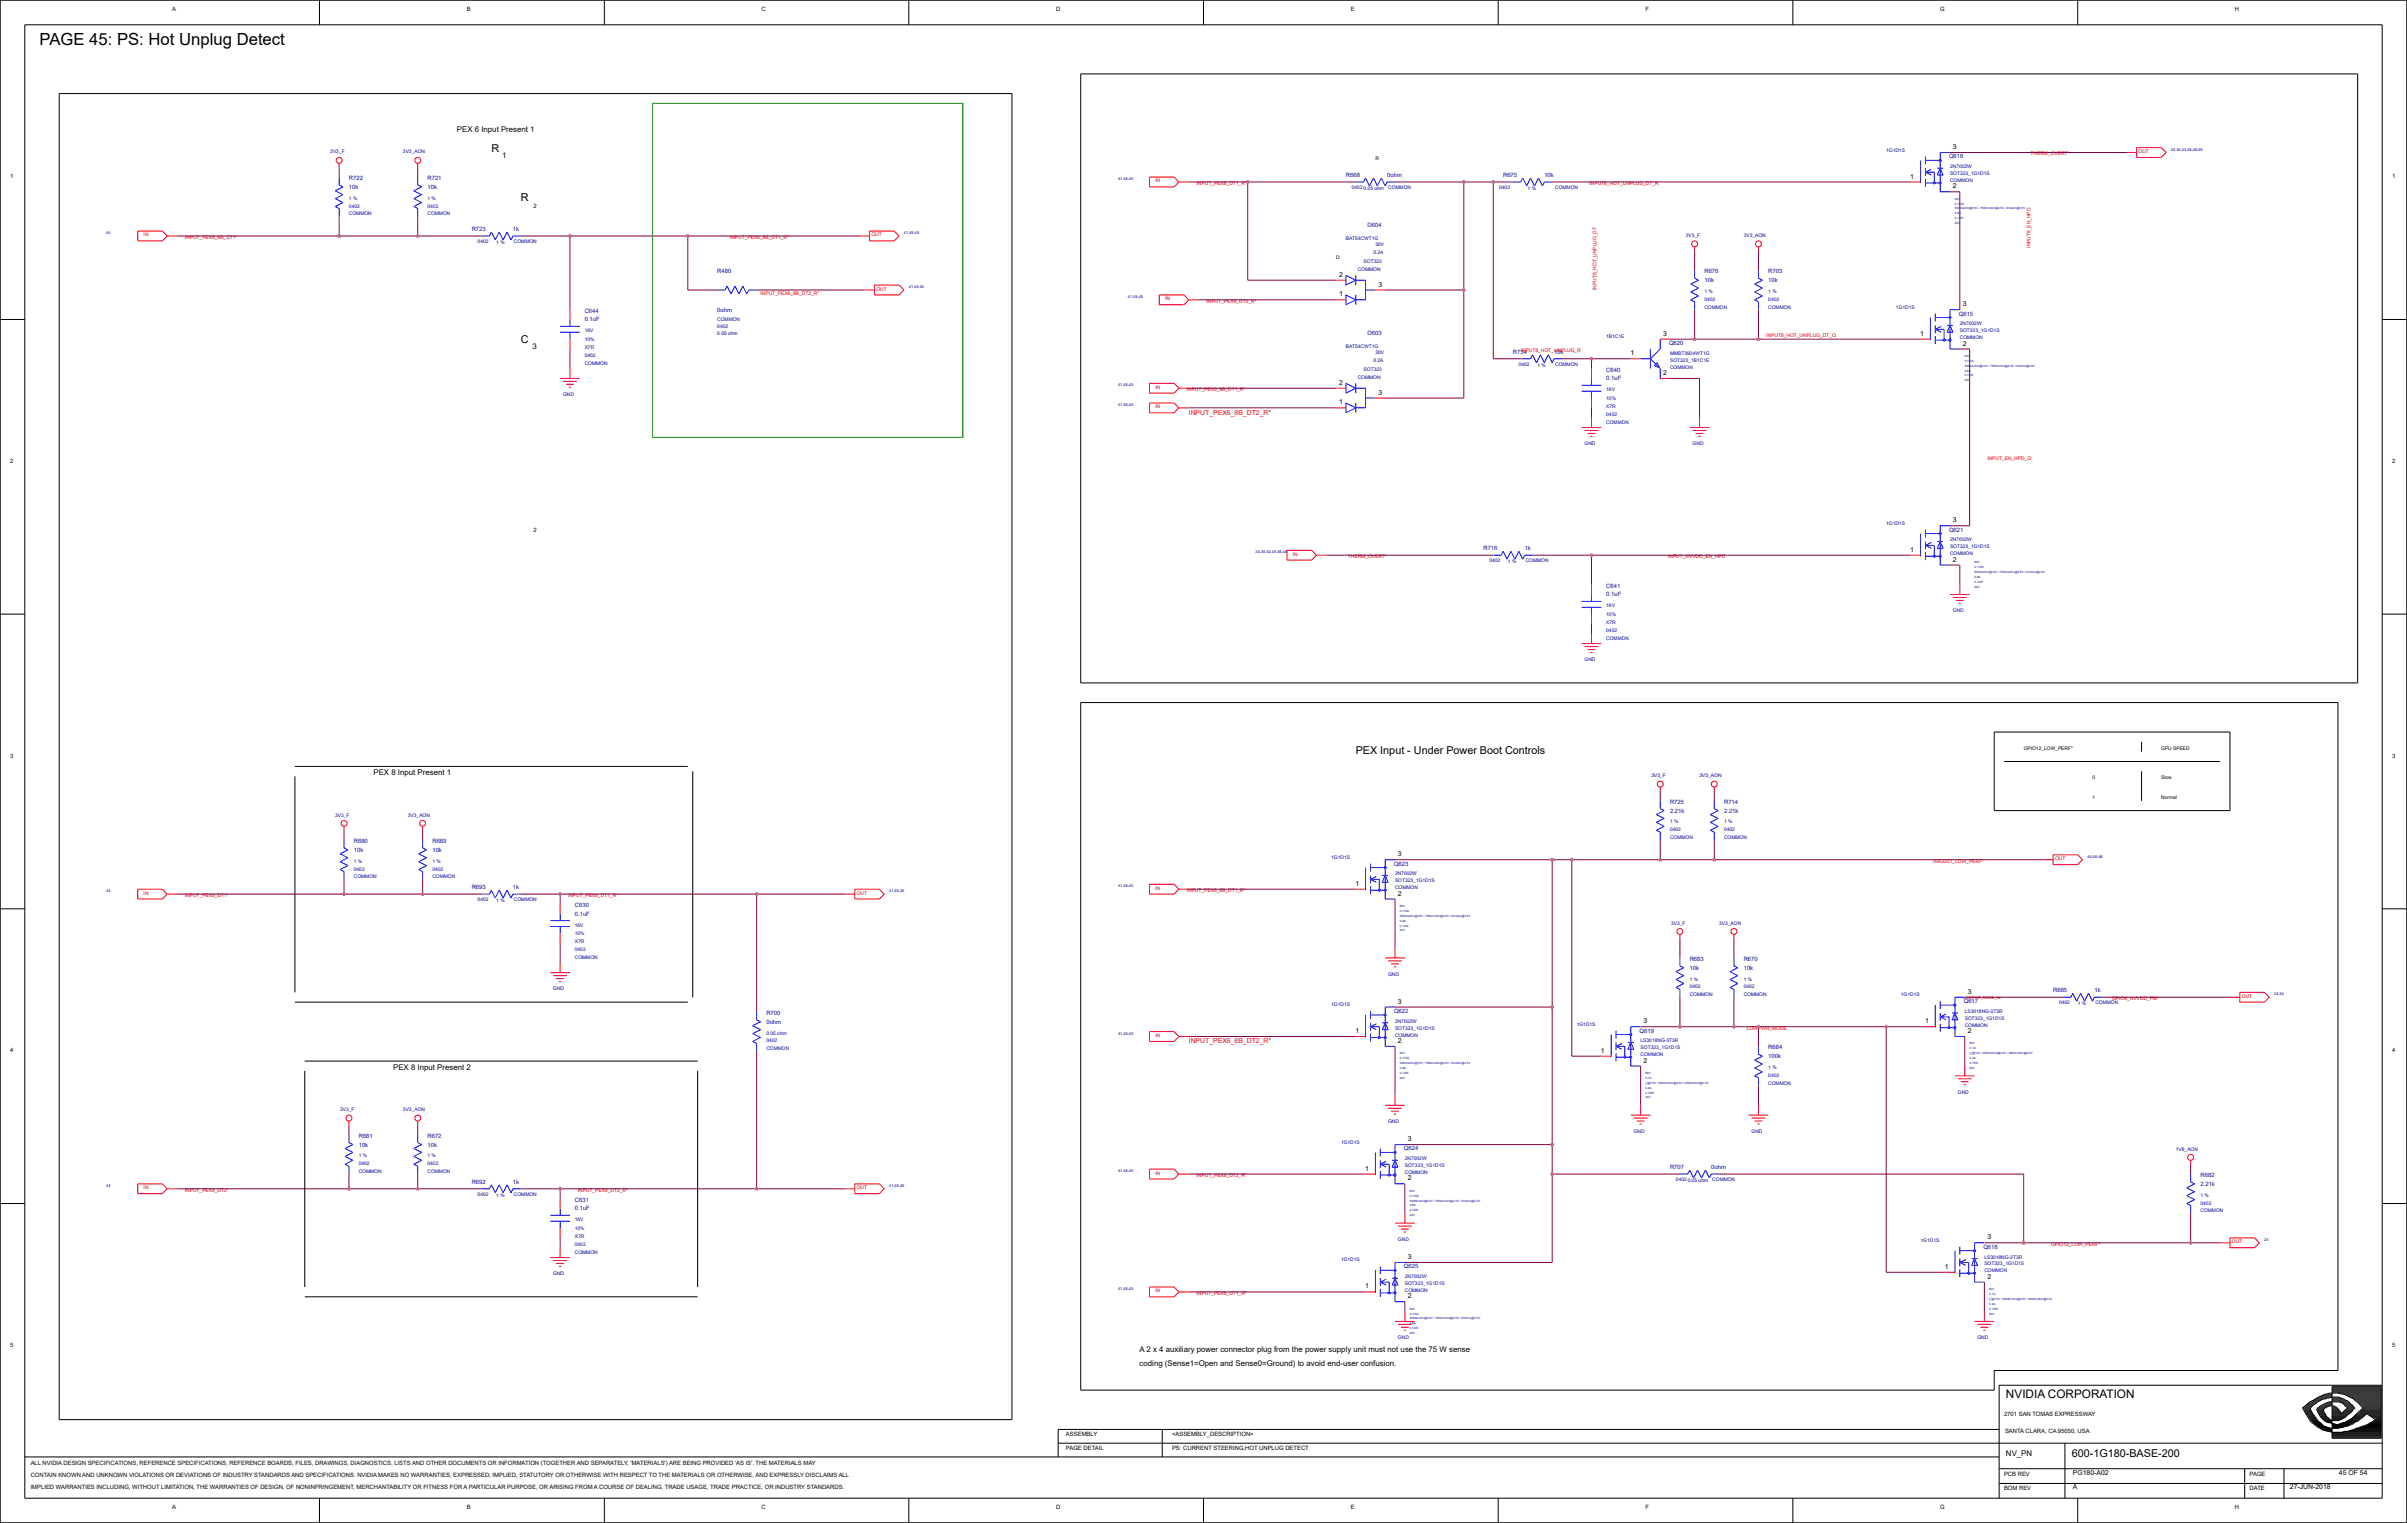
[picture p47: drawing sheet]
<svg xmlns="http://www.w3.org/2000/svg" width="271mm" height="172mm" viewBox="0 0 271 172" stroke-linecap="round" stroke-linejoin="round" font-family="sans-serif">
<defs><g id="words">
<text font-size="1.9" x="4.5" y="5.1">PAGE 45: PS: Hot Unplug Detect</text>
<text font-size="1.3" x="226.1" y="157.6">NVIDIA CORPORATION</text>
<g font-size="1.2">
<text x="55.4" y="17.1">R</text>
<text x="58.7" y="22.6">R</text>
<text x="58.7" y="38.7">C</text>
<text x="152.8" y="85">PEX Input - Under Power Boot Controls</text>
<text x="233.6" y="164.2">600-1G180-BASE-200</text>
</g>
<g font-size=".9">
<text x="51.5" y="14.9">PEX 6 Input Present 1</text>
<text x="56.6" y="17.9">1</text>
<text x="60" y="39.3">3</text>
<text x="42.1" y="87.4">PEX 8 Input Present 1</text>
<text x="44.3" y="120.6">PEX 8 Input Present 2</text>
<text x="128.5" y="153.9">coding (Sense1=Open and Sense0=Ground) to avoid end-user confusion.</text>
<text x="128.5" y="152.4">A 2 x 4 auxiliary power connector plug from the power supply unit must not use the 75 W sense</text>
<text x="226.1" y="164.1">NV_PN</text>
</g>
<g font-size=".8">
<text x="220.2" y="16.8">3</text>
<text x="215.4" y="20.1">1</text>
<text x="220.2" y="21.2">2</text>
<text x="151" y="33.4">1</text>
<text x="151" y="31.2">2</text>
<text x="155.4" y="32.3">3</text>
<text x="221.3" y="34.5">3</text>
<text x="183.8" y="40.1">1</text>
<text x="187.5" y="37.8">3</text>
<text x="216.5" y="37.8">1</text>
<text x="221.3" y="38.9">2</text>
<text x="151" y="45.6">1</text>
<text x="151" y="43.4">2</text>
<text x="155.4" y="44.5">3</text>
<text x="187.5" y="42.3">2</text>
<text x="220.2" y="58.9">3</text>
<text x="215.4" y="62.2">1</text>
<text x="220.2" y="63.3">2</text>
<text x="152.8" y="99.8">1</text>
<text x="157.6" y="101">2</text>
<text x="157.6" y="96.5">3</text>
<text x="157.6" y="113.1">3</text>
<text x="221.8" y="112">3</text>
<text x="152.8" y="116.5">1</text>
<text x="157.6" y="117.6">2</text>
<text x="180.5" y="118.7">1</text>
<text x="185.3" y="119.8">2</text>
<text x="185.3" y="115.4">3</text>
<text x="217" y="115.4">1</text>
<text x="221.8" y="116.5">2</text>
<text x="153.9" y="132">1</text>
<text x="158.7" y="128.6">3</text>
<text x="158.7" y="133.1">2</text>
<text x="158.7" y="141.9">3</text>
<text x="219.2" y="143">1</text>
<text x="224" y="139.7">3</text>
<text x="153.9" y="145.2">1</text>
<text x="158.7" y="146.4">2</text>
<text x="224" y="144.1">2</text>
<text x="233.7" y="167.9">A</text>
<text x="233.7" y="166.2">PG180-A02</text>
<text x="258.1" y="167.9">27-JUN-2018</text>
<text x="263.7" y="166.2">45 OF 54</text>
</g>
<g font-size=".8" fill="#f00">
<text x="134" y="46.8">INPUT_PEX6_8B_DT2_R*</text>
<text x="134" y="117.6">INPUT_PEX6_8B_DT2_R*</text>
</g>
<g font-size=".7">
<text x="19.4" y="1.2">A</text>
<text x="52.6" y="1.2">B</text>
<text x="85.8" y="1.2">C</text>
<text x="119.1" y="1.2">D</text>
<text x="152.3" y="1.2">E</text>
<text x="185.5" y="1.2">F</text>
<text x="218.7" y="1.2">G</text>
<text x="251.9" y="1.2">H</text>
<text x="1.1" y="20.1">1</text>
<text x="60.2" y="23.4">2</text>
<text x="269.7" y="20.1">1</text>
<text x="1.1" y="52.2">2</text>
<text x="269.7" y="52.2">2</text>
<text x="60.2" y="59.9">2</text>
<text x="1.1" y="85.4">3</text>
<text x="269.7" y="85.4">3</text>
<text x="1.1" y="118.6">4</text>
<text x="269.7" y="118.6">4</text>
<text x="1.1" y="151.8">5</text>
<text x="269.7" y="151.8">5</text>
<text x="120.2" y="161.9">ASSEMBLY</text>
<text x="132.1" y="161.9">&lt;ASSEMBLY_DESCRIPTION&gt;</text>
<text x="225.9" y="159.6">2701 SAN TOMAS EXPRESSWAY</text>
<text x="226" y="161.6">SANTA CLARA, CA 95050, USA</text>
<text x="3.5" y="165.1">ALL NVIDIA DESIGN SPECIFICATIONS, REFERENCE SPECIFICATIONS, REFERENCE BOARDS, FILES, DRAWINGS, DIAGNOSTICS, LISTS AND OTHER DOCUMENTS OR INFORMATION (TOGETHER AND SEPARATELY, 'MATERIALS') ARE BEING PROVIDED 'AS IS'. THE MATERIALS MAY</text>
<text x="3.5" y="167.9">IMPLIED WARRANTIES INCLUDING, WITHOUT LIMITATION, THE WARRANTIES OF DESIGN, OF NONINFRINGEMENT, MERCHANTABILITY OR FITNESS FOR A PARTICULAR PURPOSE, OR ARISING FROM A COURSE OF DEALING, TRADE USAGE, TRADE PRACTICE, OR INDUSTRY STANDARDS.</text>
<text x="3.5" y="166.5">CONTAIN KNOWN AND UNKNOWN VIOLATIONS OR DEVIATIONS OF INDUSTRY STANDARDS AND SPECIFICATIONS. NVIDIA MAKES NO WARRANTIES, EXPRESSED, IMPLIED, STATUTORY OR OTHERWISE WITH RESPECT TO THE MATERIALS OR OTHERWISE, AND EXPRESSLY DISCLAIMS ALL</text>
<text x="120.2" y="163.5">PAGE DETAIL</text>
<text x="132.1" y="163.5">PS: CURRENT STEERING,HOT UNPLUG DETECT</text>
<text x="225.9" y="166.3">PCB REV</text>
<text x="253.6" y="166.3">PAGE</text>
<text x="19.4" y="170.1">A</text>
<text x="52.6" y="170.1">B</text>
<text x="85.8" y="170.1">C</text>
<text x="119.1" y="170.1">D</text>
<text x="152.3" y="170.1">E</text>
<text x="185.5" y="170.1">F</text>
<text x="218.7" y="170.1">G</text>
<text x="225.9" y="168">BOM REV</text>
<text x="251.9" y="170.1">H</text>
<text x="253.6" y="168">DATE</text>
</g>
<g font-size=".7" fill="#0000a0">
<text x="219.7" y="17.9">Q616</text>
<text x="39.3" y="20.3">R722</text>
<text x="39.3" y="21.3">10k</text>
<text x="48.2" y="20.3">R721</text>
<text x="48.2" y="21.3">10k</text>
<text x="151.7" y="20">R668</text>
<text x="156.4" y="20">0ohm</text>
<text x="169.4" y="20">R675</text>
<text x="174.1" y="20">10k</text>
<text x="53.2" y="26">R723</text>
<text x="57.8" y="26">1k</text>
<text x="154.2" y="25.6">D604</text>
<text x="65.9" y="35.2">C644</text>
<text x="80.9" y="30.8">R480</text>
<text x="80.9" y="35.1">0ohm</text>
<text x="192.1" y="30.8">R676</text>
<text x="192.1" y="31.8">10k</text>
<text x="199.3" y="30.8">R703</text>
<text x="199.3" y="31.8">10k</text>
<text x="220.8" y="35.6">Q615</text>
<text x="65.9" y="36.2">0.1uF</text>
<text x="154.2" y="37.8">D603</text>
<text x="170.6" y="39.9">R734</text>
<text x="175.2" y="39.9">10k</text>
<text x="181.1" y="41.9">C640</text>
<text x="188.2" y="38.9">Q620</text>
<text x="181.1" y="42.9">0.1uF</text>
<text x="219.7" y="59.9">Q621</text>
<text x="167.2" y="62">R716</text>
<text x="171.9" y="62">1k</text>
<text x="181.1" y="66.2">C641</text>
<text x="181.1" y="67.2">0.1uF</text>
<text x="39.9" y="95">R680</text>
<text x="48.7" y="95">R689</text>
<text x="188.3" y="90.6">R725</text>
<text x="188.3" y="91.6">2.21k</text>
<text x="194.4" y="90.6">R714</text>
<text x="194.4" y="91.6">2.21k</text>
<text x="39.9" y="96">10k</text>
<text x="48.7" y="96">10k</text>
<text x="53.2" y="100.2">R693</text>
<text x="57.8" y="100.2">1k</text>
<text x="157.2" y="97.6">Q623</text>
<text x="64.8" y="102.2">C630</text>
<text x="64.8" y="103.2">0.1uF</text>
<text x="190.5" y="108.3">R683</text>
<text x="190.5" y="109.3">10k</text>
<text x="196.6" y="108.3">R670</text>
<text x="196.6" y="109.3">10k</text>
<text x="221.4" y="113.1">Q617</text>
<text x="231.5" y="111.9">R685</text>
<text x="236.1" y="111.9">1k</text>
<text x="86.4" y="114.4">R700</text>
<text x="86.4" y="115.4">0ohm</text>
<text x="157.2" y="114.2">Q622</text>
<text x="184.8" y="116.4">Q619</text>
<text x="199.3" y="118.3">R684</text>
<text x="199.3" y="119.3">100k</text>
<text x="40.4" y="128.3">R681</text>
<text x="40.4" y="129.2">10k</text>
<text x="48.2" y="128.3">R672</text>
<text x="48.2" y="129.2">10k</text>
<text x="158.3" y="129.7">Q624</text>
<text x="188.3" y="131.8">R707</text>
<text x="192.9" y="131.8">0ohm</text>
<text x="53.2" y="133.5">R692</text>
<text x="57.8" y="133.5">1k</text>
<text x="64.8" y="135.4">C631</text>
<text x="64.8" y="136.4">0.1uF</text>
<text x="248.1" y="132.7">R682</text>
<text x="248.1" y="133.7">2.21k</text>
<text x="158.3" y="143">Q625</text>
<text x="223.6" y="140.8">Q618</text>
</g>
<g font-size=".6" fill="#0000a0">
<text x="37.2" y="17.3">3V3_F</text>
<text x="45.4" y="17.3">3V3_AON</text>
<text x="212.6" y="17.1">1G1D1S</text>
<text x="39.3" y="23.4">0402</text>
<text x="39.3" y="22.5">1 %</text>
<text x="48.2" y="22.5">1 %</text>
<text x="48.2" y="23.4">0402</text>
<text x="152.4" y="21.3">0402</text>
<text x="153.7" y="21.4">0.05 ohm</text>
<text x="156.5" y="21.3">COMMON</text>
<text x="169" y="21.3">0402</text>
<text x="172.2" y="21.4">1 %</text>
<text x="175.3" y="21.3">COMMON</text>
<text x="219.8" y="19">2N7002W</text>
<text x="219.8" y="19.7">SOT323_1G1D1S</text>
<text x="219.8" y="20.5">COMMON</text>
<text x="39.3" y="24.3">COMMON</text>
<text x="48.2" y="24.3">COMMON</text>
<text x="53.8" y="27.4">0402</text>
<text x="55.9" y="27.5">1 %</text>
<text x="57.9" y="27.4">COMMON</text>
<text x="151.7" y="27">BAT54CWT1G</text>
<text x="153.7" y="29.6">SOT323</text>
<text x="154.8" y="28.6">0.2A</text>
<text x="155" y="27.7">30V</text>
<text x="190" y="26.7">3V3_F</text>
<text x="196.6" y="26.7">3V3_AON</text>
<text x="153.1" y="30.6">COMMON</text>
<text x="192.1" y="34.8">COMMON</text>
<text x="192.1" y="33.9">0402</text>
<text x="192.1" y="33">1 %</text>
<text x="199.3" y="33.9">0402</text>
<text x="199.3" y="33">1 %</text>
<text x="199.3" y="34.8">COMMON</text>
<text x="213.7" y="34.8">1G1D1S</text>
<text x="65.9" y="41.1">COMMON</text>
<text x="65.9" y="37.5">16V</text>
<text x="65.9" y="40.2">0402</text>
<text x="65.9" y="39.3">X7R</text>
<text x="65.9" y="38.5">10%</text>
<text x="80.9" y="36.2">COMMON</text>
<text x="80.9" y="37">0402</text>
<text x="80.9" y="37.8">0.05 ohm</text>
<text x="151.7" y="39.2">BAT54CWT1G</text>
<text x="153.7" y="41.8">SOT323</text>
<text x="154.8" y="40.8">0.2A</text>
<text x="155" y="39.9">30V</text>
<text x="171.2" y="41.2">0402</text>
<text x="173.3" y="41.3">1 %</text>
<text x="175.3" y="41.2">COMMON</text>
<text x="181.1" y="38.1">1B1C1E</text>
<text x="188.3" y="41.6">COMMON</text>
<text x="188.3" y="40">MMBT3904WT1G</text>
<text x="188.3" y="40.8">SOT323_1B1C1E</text>
<text x="220.9" y="38.2">COMMON</text>
<text x="220.9" y="37.5">SOT323_1G1D1S</text>
<text x="220.9" y="36.7">2N7002W</text>
<text x="63.5" y="44.7">GND</text>
<text x="153.1" y="42.8">COMMON</text>
<text x="181.1" y="47.8">COMMON</text>
<text x="181.1" y="46.9">0402</text>
<text x="181.1" y="46">X7R</text>
<text x="181.1" y="45.1">10%</text>
<text x="181.1" y="44.1">16V</text>
<text x="178.6" y="50.2">GND</text>
<text x="190.8" y="50.2">GND</text>
<text x="212.6" y="59.2">1G1D1S</text>
<text x="167.9" y="63.4">0402</text>
<text x="170" y="63.5">1 %</text>
<text x="172" y="63.4">COMMON</text>
<text x="219.8" y="62.6">COMMON</text>
<text x="219.8" y="61.8">SOT323_1G1D1S</text>
<text x="219.8" y="61">2N7002W</text>
<text x="181.1" y="68.5">16V</text>
<text x="181.1" y="71.2">0402</text>
<text x="181.1" y="69.5">10%</text>
<text x="181.1" y="70.3">X7R</text>
<text x="220.2" y="69">GND</text>
<text x="178.6" y="74.5">GND</text>
<text x="181.1" y="72.1">COMMON</text>
<text x="186.2" y="87.6">3V3_F</text>
<text x="191.6" y="87.6">3V3_AON</text>
<text x="37.8" y="92">3V3_F</text>
<text x="46" y="92">3V3_AON</text>
<text x="188.3" y="94.6">COMMON</text>
<text x="188.3" y="93.7">0402</text>
<text x="188.3" y="92.8">1 %</text>
<text x="194.4" y="92.8">1 %</text>
<text x="194.4" y="93.7">0402</text>
<text x="194.4" y="94.6">COMMON</text>
<text x="39.9" y="98.1">0402</text>
<text x="39.9" y="99">COMMON</text>
<text x="39.9" y="97.2">1 %</text>
<text x="48.7" y="97.2">1 %</text>
<text x="48.7" y="99">COMMON</text>
<text x="48.7" y="98.1">0402</text>
<text x="53.8" y="101.6">0402</text>
<text x="55.9" y="101.7">1 %</text>
<text x="57.9" y="101.6">COMMON</text>
<text x="150.1" y="96.8">1G1D1S</text>
<text x="157.3" y="98.7">2N7002W</text>
<text x="157.3" y="100.2">COMMON</text>
<text x="157.3" y="99.5">SOT323_1G1D1S</text>
<text x="64.8" y="104.4">16V</text>
<text x="64.8" y="106.3">X7R</text>
<text x="64.8" y="105.4">10%</text>
<text x="64.8" y="107.2">0402</text>
<text x="188.4" y="104.2">3V3_F</text>
<text x="193.8" y="104.2">3V3_AON</text>
<text x="62.4" y="111.6">GND</text>
<text x="64.8" y="108.1">COMMON</text>
<text x="150.1" y="113.4">1G1D1S</text>
<text x="156.5" y="110">GND</text>
<text x="190.5" y="110.5">1 %</text>
<text x="190.5" y="111.4">0402</text>
<text x="190.5" y="112.3">COMMON</text>
<text x="196.6" y="112.3">COMMON</text>
<text x="196.6" y="111.4">0402</text>
<text x="196.6" y="110.5">1 %</text>
<text x="214.3" y="112.3">1G1D1S</text>
<text x="232.1" y="113.2">0402</text>
<text x="234.2" y="113.3">1 %</text>
<text x="236.2" y="113.2">COMMON</text>
<text x="86.4" y="118.4">COMMON</text>
<text x="86.4" y="117.5">0402</text>
<text x="86.4" y="116.6">0.05 ohm</text>
<text x="157.3" y="116.8">COMMON</text>
<text x="157.3" y="116.1">SOT323_1G1D1S</text>
<text x="157.3" y="115.3">2N7002W</text>
<text x="177.7" y="115.6">1G1D1S</text>
<text x="184.9" y="117.5">LS3018NG-3T3R</text>
<text x="184.9" y="119.1">COMMON</text>
<text x="184.9" y="118.3">SOT323_1G1D1S</text>
<text x="221.5" y="114.2">LS3018NG-3T3R</text>
<text x="221.5" y="115.7">COMMON</text>
<text x="221.5" y="115">SOT323_1G1D1S</text>
<text x="38.3" y="125.3">3V3_F</text>
<text x="45.4" y="125.3">3V3_AON</text>
<text x="199.3" y="120.5">1 %</text>
<text x="199.3" y="122.3">COMMON</text>
<text x="199.3" y="121.4">0402</text>
<text x="220.7" y="123.3">GND</text>
<text x="40.4" y="131.4">0402</text>
<text x="40.4" y="130.5">1 %</text>
<text x="48.2" y="130.5">1 %</text>
<text x="48.2" y="131.4">0402</text>
<text x="151.2" y="128.9">1G1D1S</text>
<text x="156.5" y="126.6">GND</text>
<text x="158.4" y="131.6">SOT323_1G1D1S</text>
<text x="158.4" y="130.8">2N7002W</text>
<text x="184.2" y="127.7">GND</text>
<text x="197.5" y="127.7">GND</text>
<text x="245.3" y="129.8">1V8_AON</text>
<text x="40.4" y="132.2">COMMON</text>
<text x="48.2" y="132.2">COMMON</text>
<text x="53.8" y="134.8">0402</text>
<text x="55.9" y="134.9">1 %</text>
<text x="57.9" y="134.8">COMMON</text>
<text x="64.8" y="137.7">16V</text>
<text x="158.4" y="132.3">COMMON</text>
<text x="188.9" y="133.1">0402</text>
<text x="190.3" y="133.2">0.05 ohm</text>
<text x="193" y="133.1">COMMON</text>
<text x="248.1" y="136.7">COMMON</text>
<text x="248.1" y="135.8">0402</text>
<text x="248.1" y="134.9">1 %</text>
<text x="62.4" y="143.8">GND</text>
<text x="64.8" y="138.7">10%</text>
<text x="64.8" y="139.5">X7R</text>
<text x="64.8" y="140.4">0402</text>
<text x="64.8" y="141.3">COMMON</text>
<text x="151.2" y="142.2">1G1D1S</text>
<text x="157.6" y="139.9">GND</text>
<text x="216.5" y="140">1G1D1S</text>
<text x="223.7" y="141.9">LS3018NG-3T3R</text>
<text x="223.7" y="143.4">COMMON</text>
<text x="223.7" y="142.6">SOT323_1G1D1S</text>
<text x="158.4" y="144.1">2N7002W</text>
<text x="158.4" y="145.6">COMMON</text>
<text x="158.4" y="144.9">SOT323_1G1D1S</text>
<text x="157.6" y="151">GND</text>
<text x="222.9" y="151">GND</text>
</g>
<g font-size=".6" fill="#f00">
<text x="228.9" y="17.5">THERM_OVERT*</text>
<text x="241.1" y="17.2">OUT</text>
<text x="130.2" y="20.6">IN</text>
<text x="134.9" y="20.8">INPUT_PEX8_DT1_R*</text>
<text x="179.2" y="20.8">INPUT8_HOT_UNPLUG_DT_R</text>
<text x="16.2" y="26.7">IN</text>
<text x="20.8" y="26.9">INPUT_PEX6_8B_DT1*</text>
<text x="82.3" y="26.9">INPUT_PEX6_8B_DT1_R*</text>
<text x="98.2" y="26.7">OUT</text>
<text x="228.9" y="27.9" transform="rotate(-90 228.9 27.9)">INPUT8_EN_HPD</text>
<text x="85.7" y="33.2">INPUT_PEX6_8B_DT2_R*</text>
<text x="98.8" y="32.7">OUT</text>
<text x="131.4" y="33.9">IN</text>
<text x="136" y="34.1">INPUT_PEX8_DT2_R*</text>
<text x="180" y="32.7" transform="rotate(-90 180 32.7)">INPUT8_HOT_UNPLUG_DT</text>
<text x="171.4" y="39.7">INPUT8_HOT_UNPLUG_R</text>
<text x="199.1" y="38">INPUT8_HOT_UNPLUG_DT_Q</text>
<text x="130.2" y="46">IN</text>
<text x="130.2" y="43.8">IN</text>
<text x="133.8" y="44.1">INPUT_PEX6_8B_DT1_R*</text>
<text x="224" y="51.8">INPUT_EN_HPD_Q</text>
<text x="145.7" y="62.6">IN</text>
<text x="151.9" y="62.9">THERM_OVERT*</text>
<text x="188" y="62.9">INPUT_NVVDD_EN_HPD</text>
<text x="16.2" y="100.8">IN</text>
<text x="20.8" y="101.1">INPUT_PEX8_DT1*</text>
<text x="64" y="101.1">INPUT_PEX8_DT1_R*</text>
<text x="96.6" y="100.8">OUT</text>
<text x="130.2" y="100.3">IN</text>
<text x="133.8" y="100.6">INPUT_PEX6_8B_DT1_R*</text>
<text x="217.9" y="97.2">INA3221_LOW_PERF*</text>
<text x="231.7" y="97">OUT</text>
<text x="238.1" y="112.7">GPIO6_NVVDD_PSI*</text>
<text x="252.7" y="112.5">OUT</text>
<text x="130.2" y="116.9">IN</text>
<text x="196.9" y="116.1">LOWPWR_MODE</text>
<text x="16.2" y="134.1">IN</text>
<text x="20.8" y="134.3">INPUT_PEX8_DT2*</text>
<text x="65.1" y="134.3">INPUT_PEX8_DT2_R*</text>
<text x="96.6" y="134.1">OUT</text>
<text x="130.2" y="132.4">IN</text>
<text x="134.9" y="132.7">INPUT_PEX8_DT2_R*</text>
<text x="231.2" y="140.4">GPIO12_LOW_PERF*</text>
<text x="251.6" y="140.2">OUT</text>
<text x="130.2" y="145.7">IN</text>
<text x="134.9" y="146">INPUT_PEX8_DT1_R*</text>
</g>
<g font-size=".6">
<text x="155" y="18.1">R</text>
<text x="150.6" y="29.1">D</text>
<text x="228.1" y="84.5">GPIO12_LOW_PERF*</text>
<text x="235.9" y="87.8">0</text>
<text x="243.6" y="87.8">Slow</text>
<text x="243.6" y="84.5">GPU SPEED</text>
<text x="235.9" y="90.1">1</text>
<text x="243.6" y="90.1">Normal</text>
</g>
<g font-size=".4" fill="#0000a0">
<text x="244.7" y="17">24,34,43,45,48,48</text>
<text x="126" y="20.3">41,45,45</text>
<text x="12" y="26.4">44</text>
<text x="101.9" y="26.4">41,45,45</text>
<text x="102.5" y="32.5">41,45,45</text>
<text x="127.1" y="33.6">41,45,45</text>
<text x="126" y="45.8">41,45,45</text>
<text x="126" y="43.5">41,45,45</text>
<text x="141.5" y="62.4">24,34,43,45,48,48</text>
<text x="12" y="100.6">44</text>
<text x="100.2" y="100.6">41,45,45</text>
<text x="126" y="100">41,45,45</text>
<text x="235.3" y="96.7">44,46,46</text>
<text x="256.4" y="112.2">24,34</text>
<text x="126" y="116.6">41,45,45</text>
<text x="12" y="133.8">44</text>
<text x="100.2" y="133.8">41,45,45</text>
<text x="126" y="132.1">41,45,45</text>
<text x="255.3" y="139.9">24</text>
<text x="126" y="145.4">41,45,45</text>
</g>
<text font-size=".4" fill="#f00" x="221.3" y="112.6">LOWPWR_MODE_Q1</text>
<g font-size=".3" fill="#0000a0">
<text x="220.4" y="23.6">5000mohm@10V / 7500mohm@4.5V / 0mohm@2.5V</text>
<text x="220.4" y="23.1">0.115A</text>
<text x="220.4" y="22.5">60V</text>
<text x="220.4" y="24.2">0.8A</text>
<text x="220.4" y="24.7">0.12W</text>
<text x="220.4" y="25.3">20V</text>
<text x="221.5" y="40.2">60V</text>
<text x="221.5" y="40.8">0.115A</text>
<text x="221.5" y="41.9">0.8A</text>
<text x="221.5" y="41.3">5000mohm@10V / 7500mohm@4.5V / 0mohm@2.5V</text>
<text x="221.5" y="43">20V</text>
<text x="221.5" y="42.4">0.12W</text>
<text x="222.6" y="65.1">0.8A</text>
<text x="222.6" y="65.7">0.12W</text>
<text x="222.6" y="64">0.115A</text>
<text x="222.6" y="64.6">5000mohm@10V / 7500mohm@4.5V / 0mohm@2.5V</text>
<text x="222.6" y="63.5">60V</text>
<text x="222.6" y="66.2">20V</text>
<text x="157.8" y="103.3">5000mohm@10V / 7500mohm@4.5V / 0mohm@2.5V</text>
<text x="157.8" y="102.2">60V</text>
<text x="157.8" y="102.8">0.115A</text>
<text x="157.8" y="103.9">0.8A</text>
<text x="157.8" y="104.4">0.12W</text>
<text x="157.8" y="105">20V</text>
<text x="157.8" y="119.9">5000mohm@10V / 7500mohm@4.5V / 0mohm@2.5V</text>
<text x="157.8" y="119.4">0.115A</text>
<text x="157.8" y="118.8">60V</text>
<text x="222" y="118.8">[ ]@10V / 3000mohm@4.5V / 4000mohm@2.5V</text>
<text x="222" y="118.3">0.1A</text>
<text x="222" y="119.9">0.15W</text>
<text x="222" y="119.4">0.4A</text>
<text x="222" y="117.7">60V</text>
<text x="157.8" y="121.1">0.12W</text>
<text x="157.8" y="121.6">20V</text>
<text x="157.8" y="120.5">0.8A</text>
<text x="185.5" y="122.2">[ ]@10V / 3000mohm@4.5V / 4000mohm@2.5V</text>
<text x="185.5" y="121.6">0.1A</text>
<text x="185.5" y="123.3">0.15W</text>
<text x="185.5" y="122.7">0.4A</text>
<text x="185.5" y="121.1">60V</text>
<text x="185.5" y="123.8">20V</text>
<text x="222" y="120.5">20V</text>
<text x="158.9" y="136.6">0.12W</text>
<text x="158.9" y="134.3">60V</text>
<text x="158.9" y="136">0.8A</text>
<text x="158.9" y="137.1">20V</text>
<text x="158.9" y="134.9">0.115A</text>
<text x="158.9" y="135.4">5000mohm@10V / 7500mohm@4.5V / 0mohm@2.5V</text>
<text x="158.9" y="148.2">0.115A</text>
<text x="158.9" y="149.3">0.8A</text>
<text x="158.9" y="149.8">0.12W</text>
<text x="158.9" y="148.7">5000mohm@10V / 7500mohm@4.5V / 0mohm@2.5V</text>
<text x="158.9" y="147.6">60V</text>
<text x="224.3" y="146.5">[ ]@10V / 3000mohm@4.5V / 4000mohm@2.5V</text>
<text x="224.3" y="146">0.1A</text>
<text x="224.3" y="147.6">0.15W</text>
<text x="224.3" y="147.1">0.4A</text>
<text x="224.3" y="145.4">60V</text>
<text x="224.3" y="148.2">20V</text>
<text x="158.9" y="150.4">20V</text>
</g>
</g></defs>
<g fill="none" stroke="#00f" stroke-width=".11">
<path d="M38.2 20v.8M47.1 20v.8M216.5 18.1v2.5M217.1 17.6v.9M217.1 19v.8M217.1 19.4h1v1.2M217.1 18.1h1.6M218.4 19h.7M218.4 19.7h.7M219.8 17.2h-1.1v4.4h1.1M38.2 23.5v.9M47.1 23.5v.9"/>
<path d="M54.3 26.6h.9M57.8 26.6h.9M63.1 36.8h2.3M63.1 37.5h2.3M64.3 36v.8M64.3 37.5v.7M80.9 32.7h.8M84.4 32.7h.9M151.7 31v1.1M151.7 33.2v1.2M152.8 31.6h1.1v2.2h-1.1M152.8 31v1.1"/>
<path d="M152.8 33.2v1.2M152.8 20.5h.9M153.9 32.7h1.1M156.4 20.5h.9M170.6 20.5h.8M174.1 20.5h.9M186.1 39.3v2.3M187.2 38.2v1.1M191 30.5v.9M191 34v.9M198.2 30.5v.9M198.2 34v.9"/>
<path d="M217.1 20.2v.9M217.1 20.6h1.6M217.6 35.8v2.5M218.2 35.8h1.6M218.2 38.3h1.6M218.2 35.4v.8M218.2 36.7v.9M218.2 37.9v.9M218.2 37.1h1v1.2M219.5 37.5h.7M219.5 36.7h.7M220.9 34.9h-1.1v4.4h1.1"/>
<path d="M151.7 43.2v1.1M151.7 45.4v1.1M152.8 43.8h1.1v2.2h-1.1M152.8 43.2v1.1M152.8 45.4v1.1M153.9 44.9h1.1M171.7 40.4h.8M175.2 40.4h.9M178.3 43.4h2.2M178.3 44.1h2.2M179.4 42.7v.7M179.4 44.1v.8"/>
<path d="M184.9 40.4h1.2M187.2 41.6v1.1M217.1 59.7v.9M219.8 59.3h-1.1v4.4h1.1M168.3 62.6h.9M171.9 62.6h.9M178.3 67.8h2.2M178.3 68.5h2.2M179.4 67v.8M179.4 68.5v.7M216.5 60.2v2.5M217.1 60.2h1.6"/>
<path d="M217.1 62.7h1.6M217.1 61v.9M217.1 62.3v.8M217.1 61.5h1v1.2M218.4 61h.7M218.4 61.8h.7M38.8 94.7v.9M38.8 98.2v.9M47.6 94.7v.9M47.6 98.2v.9M153.9 97.8v2.5M154.5 97.4v.8"/>
<path d="M154.5 98.7v.9M154.5 99.9v.9M154.5 99.1h1v1.2M154.5 97.8h1.7M155.8 98.7h.7M155.8 99.5h.7M157.3 96.9h-1.1v4.4h1.1M187.2 90.3v.9M187.2 93.8v.9M193.2 90.3v.9M193.2 93.8v.9M54.3 100.8h.9"/>
<path d="M57.8 100.8h.9M62 103.8h2.3M62 104.4h2.3M63.1 103v.8M63.1 104.4v.8M85.3 114.1v.9M85.3 117.6v.9M153.9 114.4v2.6M154.5 115.7h1v1.3M154.5 114.4h1.7M154.5 117h1.7M154.5 114v.9"/>
<path d="M154.5 115.3v.9M154.5 116.5v.9M154.5 100.3h1.7M155.8 115.3h.7M155.8 116.1h.7M157.3 113.5h-1.1v4.5h1.1M181.6 116.6v2.6M182.2 116.6h1.6M182.2 119.2h1.6M182.2 116.2v.9M182.2 117.5v.9M182.2 118.7v.9"/>
<path d="M182.2 118h1v1.2M183.5 117.5h.7M183.5 118.3h.7M184.9 115.7h-1.1v4.5h1.1M189.4 108v.9M189.4 111.5v.9M195.5 108v.9M195.5 111.5v.9M198.2 118v.8M218.2 113.3v2.6M218.7 112.9v.8M218.7 114.2v.9"/>
<path d="M218.7 115.4v.9M218.7 113.3h1.7M218.7 115.9h1.7M218.7 114.6h1v1.3M220 114.2h.7M220 115h.7M221.5 112.4h-1.1v4.4h1.1M232.6 112.4h.8M236.1 112.4h.9M39.3 127.9v.9M39.3 131.5v.8M47.1 127.9v.9"/>
<path d="M47.1 131.5v.8M54.3 134h.9M57.8 134h.9M62 137h2.3M62 137.7h2.3M63.1 136.2v.8M63.1 137.7v.7M155 129.9v2.6M155.6 129.5v.9M155.6 130.8v.9M155.6 132v.9M155.6 131.2h1v1.3"/>
<path d="M155.6 129.9h1.7M155.6 132.5h1.7M156.9 130.8h.7M156.9 131.6h.7M158.4 129h-1.1v4.5h1.1M189.4 132.3h.9M192.9 132.3h.9M198.2 121.5v.9M247 132.3v.9M247 135.9v.9M155 143.2v2.5M155.6 144.5h1v1.2"/>
<path d="M155.6 143.2h1.7M155.6 145.7h1.7M155.6 142.8v.8M155.6 144.1v.9M155.6 145.3v.9M156.9 144.1h.7M156.9 144.9h.7M158.4 142.3h-1.1v4.4h1.1M220.4 141v2.5M220.9 141h1.7M220.9 143.5h1.7M220.9 140.5v.9"/>
<path d="M220.9 141.9v.9M220.9 143.1v.9M220.9 142.3h1v1.2M222.3 141.9h.6M222.3 142.6h.6M223.7 140.1h-1.1v4.4h1.1"/>
<circle cx="218.7" cy="18.1" r=".11"/>
<circle cx="218.1" cy="20.6" r=".11"/>
<circle cx="218.7" cy="20.6" r=".11"/>
<circle cx="219.2" cy="38.3" r=".11"/>
<circle cx="219.8" cy="35.8" r=".11"/>
<circle cx="219.8" cy="38.3" r=".11"/>
<circle cx="218.1" cy="62.7" r=".11"/>
<circle cx="218.7" cy="62.7" r=".11"/>
<circle cx="218.7" cy="60.2" r=".11"/>
<circle cx="156.2" cy="97.8" r=".11"/>
<circle cx="155.5" cy="117" r=".11"/>
<circle cx="155.5" cy="100.3" r=".11"/>
<circle cx="156.2" cy="117" r=".11"/>
<circle cx="156.2" cy="114.4" r=".11"/>
<circle cx="156.2" cy="100.3" r=".11"/>
<circle cx="183.2" cy="119.2" r=".11"/>
<circle cx="183.8" cy="116.6" r=".11"/>
<circle cx="183.8" cy="119.2" r=".11"/>
<circle cx="219.7" cy="115.9" r=".11"/>
<circle cx="220.4" cy="113.3" r=".11"/>
<circle cx="220.4" cy="115.9" r=".11"/>
<circle cx="156.6" cy="132.5" r=".11"/>
<circle cx="157.3" cy="129.9" r=".11"/>
<circle cx="157.3" cy="132.5" r=".11"/>
<circle cx="156.6" cy="145.7" r=".11"/>
<circle cx="157.3" cy="145.7" r=".11"/>
<circle cx="157.3" cy="143.2" r=".11"/>
<circle cx="221.9" cy="143.5" r=".11"/>
<circle cx="222.6" cy="143.5" r=".11"/>
<circle cx="222.6" cy="141" r=".11"/>
</g>
<g fill="#000" stroke="#00f" stroke-width=".11">
<path d="M217.1 19.4l.6-.3zM217.1 19.4l.6 .3zM218.7 19l-.3 .7zM218.7 19l.4 .7zM37.8 23.3l.4 .2zM37.8 22.4l.9 .4zM37.8 22.4l.9-.4zM37.8 21.5l.9-.4zM37.8 23.3l.9-.5zM37.8 21.5l.9 .5zM38.2 20.8l.5 .3zM46.6 23.3l.5 .2z"/>
<path d="M46.6 22.4l.9 .4zM46.6 22.4l.9-.4zM46.6 21.5l.9-.4zM46.6 23.3l.9-.5zM46.6 21.5l.9 .5zM47.1 20.8l.4 .3zM55.4 26.2l-.2 .4zM55.4 26.2l.4 .8zM56.3 26.2l-.5 .8zM56.3 26.2l.4 .8zM57.2 26.2l-.5 .8zM57.2 26.2l.4 .8z"/>
<path d="M57.8 26.6l-.2 .4zM82 32.3l-.3 .4zM82 32.3l.4 .8zM82.9 32.3l-.5 .8zM83.7 32.3l-.4 .8zM82.9 32.3l.4 .8zM83.7 32.3l.5 .8zM84.4 32.7l-.2 .4zM151.7 34.4l1.1-.6zM151.7 32.1l1.1-.5zM151.7 33.2l1.1 .6zM151.7 31l1.1 .6z"/>
<path d="M153.9 20.1l-.2 .4zM153.9 20.1l.5 .9zM154.8 20.1l-.4 .9zM154.8 20.1l.5 .9zM155.7 20.1l-.4 .9zM155.7 20.1l.5 .9zM156.4 20.5l-.2 .5zM171.7 20.1l-.3 .4zM171.7 20.1l.4 .9zM172.5 20.1l-.4 .9zM172.5 20.1l.5 .9zM173.4 20.1l-.4 .9z"/>
<path d="M173.4 20.1l.5 .9zM174.1 20.5l-.2 .5zM190.6 33.8l.4 .2zM190.6 32.9l.9 .5zM190.6 32.9l.9-.4zM190.6 32l.9-.4zM190.6 33.8l.9-.4zM190.6 32l.9 .5zM191 31.4l.5 .2zM197.8 33.8l.4 .2zM197.8 32.9l.9 .5zM197.8 32.9l.9-.4z"/>
<path d="M197.8 32l.9-.4zM197.8 33.8l.9-.4zM197.8 32l.9 .5zM198.2 31.4l.5 .2zM218.2 37.1l.6-.3zM218.2 37.1l.6 .4zM219.8 36.7l-.3 .8zM219.8 36.7l.4 .8zM151.7 46.5l1.1-.5zM151.7 44.3l1.1-.5zM151.7 45.4l1.1 .6zM151.7 43.2l1.1 .6z"/>
<path d="M172.8 40l-.3 .4zM172.8 40l.4 .9zM173.7 40l-.5 .9zM173.7 40l.4 .9zM174.5 40l-.4 .9zM174.5 40l.5 .9zM175.2 40.4l-.2 .5zM187.2 39.3l-1.1 1.1zM186.5 41.2l.3-.3zM186.8 40.9l.2 .5zM186.5 41.2l.5 .2zM186.1 40.4l1.1 1.2z"/>
<path d="M169.4 62.1l-.2 .5zM169.4 62.1l.5 .9zM170.3 62.1l-.4 .9zM170.3 62.1l.5 .9zM171.2 62.1l-.4 .9zM171.2 62.1l.5 .9zM171.9 62.6l-.2 .4zM217.1 61.5l.6-.3zM217.1 61.5l.6 .3zM218.7 61l-.3 .8zM218.7 61l.4 .8zM38.3 98l.5 .2z"/>
<path d="M38.3 97.1l.9 .5zM38.3 97.1l.9-.4zM38.3 96.3l.9-.5zM38.3 98l.9-.4zM38.3 96.3l.9 .4zM38.8 95.6l.4 .2zM47.2 98l.4 .2zM47.2 97.1l.9 .5zM47.2 97.1l.9-.4zM47.2 96.3l.9-.5zM47.2 98l.9-.4zM47.2 96.3l.9 .4z"/>
<path d="M47.6 95.6l.5 .2zM154.5 99.1l.7-.3zM154.5 99.1l.7 .4zM156.2 98.7l-.4 .8zM156.2 98.7l.3 .8zM186.7 93.6l.5 .2zM186.7 92.7l.9 .5zM186.7 92.7l.9-.4zM186.7 91.8l.9-.4zM186.7 93.6l.9-.4zM186.7 91.8l.9 .5zM187.2 91.2l.4 .2z"/>
<path d="M192.8 93.6l.4 .2zM192.8 92.7l.9 .5zM192.8 92.7l.9-.4zM192.8 91.8l.9-.4zM192.8 93.6l.9-.4zM192.8 91.8l.9 .5zM193.2 91.2l.5 .2zM55.4 100.3l-.2 .5zM55.4 100.3l.4 .9zM56.3 100.3l-.5 .9zM56.3 100.3l.4 .9zM57.2 100.3l-.5 .9z"/>
<path d="M57.2 100.3l.4 .9zM57.8 100.8l-.2 .4zM84.8 117.4l.5 .2zM84.8 116.5l.9 .5zM84.8 116.5l.9-.4zM84.8 115.6l.9-.4zM84.8 117.4l.9-.4zM84.8 115.6l.9 .5zM85.3 115l.4 .2zM154.5 115.7l.7-.3zM154.5 115.7l.7 .4zM156.2 115.3l-.4 .8z"/>
<path d="M156.2 115.3l.3 .8zM182.2 118l.6-.4zM182.2 118l.6 .3zM183.8 117.5l-.3 .8zM183.8 117.5l.4 .8zM188.9 111.3l.5 .2zM188.9 110.4l.9 .5zM188.9 110.4l.9-.4zM188.9 109.5l.9-.4zM188.9 111.3l.9-.4zM188.9 109.5l.9 .5zM189.4 108.9l.4 .2z"/>
<path d="M195 111.3l.5 .2zM195 110.4l.9 .5zM195 110.4l.9-.4zM195 109.5l.9-.4zM195 111.3l.9-.4zM195 109.5l.9 .5zM195.5 108.9l.4 .2zM197.8 119.5l.9-.4zM197.8 119.5l.9 .4zM198.2 118.8l.5 .3zM218.7 114.6l.7-.3zM218.7 114.6l.7 .4z"/>
<path d="M220.4 114.2l-.4 .8zM220.4 114.2l.3 .8zM233.7 112l-.3 .4zM233.7 112l.4 .9zM234.6 112l-.5 .9zM234.6 112l.4 .9zM235.4 112l-.4 .9zM235.4 112l.5 .9zM236.1 112.4l-.2 .5zM38.9 131.2l.4 .3zM38.9 130.4l.9 .4zM38.9 130.4l.9-.5z"/>
<path d="M38.9 129.5l.9-.5zM38.9 131.2l.9-.4zM38.9 129.5l.9 .4zM39.3 128.8l.5 .2zM46.6 131.2l.5 .3zM46.6 130.4l.9 .4zM46.6 130.4l.9-.5zM46.6 129.5l.9-.5zM46.6 131.2l.9-.4zM46.6 129.5l.9 .4zM47.1 128.8l.4 .2zM55.4 133.6l-.2 .4z"/>
<path d="M55.4 133.6l.4 .9zM56.3 133.6l-.5 .9zM56.3 133.6l.4 .9zM57.2 133.6l-.5 .9zM57.2 133.6l.4 .9zM57.8 134l-.2 .5zM155.6 131.2l.7-.3zM155.6 131.2l.7 .4zM157.3 130.8l-.4 .8zM157.3 130.8l.3 .8zM190.5 131.9l-.2 .4zM190.5 131.9l.4 .9z"/>
<path d="M191.4 131.9l-.5 .9zM191.4 131.9l.4 .9zM192.3 131.9l-.5 .9zM192.3 131.9l.4 .9zM192.9 132.3l-.2 .5zM197.8 121.3l.4 .2zM197.8 120.4l.9 .4zM197.8 120.4l.9-.5zM197.8 121.3l.9-.5zM246.5 135.7l.5 .2zM246.5 134.8l.9 .4zM246.5 134.8l.9-.5z"/>
<path d="M246.5 133.9l.9-.4zM246.5 135.7l.9-.5zM246.5 133.9l.9 .4zM247 133.2l.4 .3zM155.6 144.5l.7-.3zM155.6 144.5l.7 .4zM157.3 144.1l-.4 .8zM157.3 144.1l.3 .8zM220.9 142.3l.7-.3zM220.9 142.3l.7 .3zM222.6 141.9l-.3 .7zM222.6 141.9l.3 .7z"/>
</g>
<g fill="none" stroke="#f00" stroke-width=".11">
<path d="M38.2 18.4v.5M47.1 18.4v.5M132.3 20h-2.7v1.1h2.7M239.8 17.2h1.1M243.6 16.6h-2.7v1.1h2.7M18.3 26h-2.8v1.2h2.8M18.9 26.6h1.1M64.3 34.9v1.1M64.3 38.2v1.1M96.9 26.6h1.1M97.5 32.7h1.1M100.8 26h-2.8v1.2h2.8"/>
<path d="M101.3 32.1h-2.7v1.1h2.7M132.9 20.5h1.1M133.5 33.2h-2.8v1.2h2.8M134 33.8h1.1M150.6 33.8h1.1M150.6 31.6h1.1M155 32.7h1.2M187.2 38.2h1.1M191 27.8v.5M198.2 27.8v.5M215.4 20.5h1.1M216.5 38.2h1.1"/>
<path d="M63.1 42.7h2.3M63.5 43h1.5M63.8 43.3h.9M64.1 43.7h.3M64.3 41.6v1.1M132.3 43.2h-2.7v1.1h2.7M132.3 45.4h-2.7v1.1h2.7M132.9 46h1.1M132.9 43.8h1.1M150.6 46h1.1M150.6 43.8h1.1M155 44.9h1.2"/>
<path d="M178.3 48.2h2.2M178.6 48.5h1.6M179 48.9h.9M179.3 49.2h.2M179.4 41.6v1.1M179.4 44.9v1.1M179.4 47.1v1.1M183.8 40.4h1.1M187.2 42.7h1.1M190.5 48.2h2.2M190.8 48.5h1.6M191.1 48.9h.9"/>
<path d="M191.5 49.2h.2M191.6 47.1v1.1M147.9 62h-2.8v1.1h2.8M148.4 62.6h1.1M178.3 72.6h2.2M178.6 72.9h1.6M179 73.2h.9M179.3 73.6h.2M179.4 65.9v1.1M179.4 69.2v1.1M179.4 71.4v1.2M215.4 62.6h1.1"/>
<path d="M219.8 67h2.2M220.2 67.4h1.5M220.5 67.7h.9M220.8 68h.2M220.9 65.9v1.1M38.8 93.2v.4M47.6 93.2v.4M132.3 99.7h-2.7v1.1h2.7M187.2 88.7v.5M193.2 88.7v.5M230.3 96.9h1.2M234.2 96.4h-2.7v1.1h2.7"/>
<path d="M18.3 100.2h-2.8v1.1h2.8M18.9 100.8h1.1M62 109.6h2.3M62.4 110h1.5M62.7 110.3h.9M63 110.6h.3M63.1 101.9v1.1M63.1 105.2v1.1M63.1 108.5v1.1M95.3 100.8h1.1M99.1 100.2h-2.7v1.1h2.7M132.3 116.3h-2.7v1.1h2.7"/>
<path d="M132.9 116.8h1.1M132.9 100.2h1.1M152.8 116.8h1.1M152.8 100.2h1.1M156.2 108h2.2M156.5 108.3h1.5M156.8 108.7h.9M157.2 109h.2M157.3 106.9v1.1M180.5 119.1h1.1M189.4 105.3v.5M195.5 105.3v.5"/>
<path d="M217.1 115.7h1.1M251.4 112.4h1.1M255.3 111.9h-2.8v1.1h2.8M18.3 133.5h-2.8v1.1h2.8M18.9 134h1.1M39.3 126.4v.4M47.1 126.4v.4M63.1 135.1v1.1M63.1 138.4v1.1M95.3 134h1.1M99.1 133.5h-2.7v1.1h2.7M132.3 131.8h-2.7v1.1h2.7"/>
<path d="M132.9 132.3h1.1M153.9 132.3h1.1M156.2 124.6h2.2M156.5 124.9h1.5M156.8 125.3h.9M157.2 125.6h.2M157.3 123.5v1.1M157.3 137.9h2.2M157.6 138.2h1.5M157.9 138.5h.9M158.3 138.9h.2M158.4 136.8v1.1"/>
<path d="M183.8 125.7h2.3M184.2 126h1.5M184.5 126.4h.9M184.8 126.7h.3M184.9 124.6v1.1M197.1 125.7h2.2M197.5 126h1.5M197.8 126.4h.9M198.1 126.7h.2M198.2 124.6v1.1M220.4 121.3h2.2M220.7 121.6h1.6"/>
<path d="M221 121.9h.9M221.4 122.3h.2M221.5 120.2v1.1M247 130.8v.4M254.2 139.5h-2.8v1.2h2.8M62 141.8h2.3M62.4 142.1h1.5M62.7 142.4h.9M63 142.8h.3M63.1 140.7v1.1M132.3 145.1h-2.7v1.1h2.7M132.9 145.6h1.1"/>
<path d="M153.9 145.6h1.1M157.3 149h2.2M157.6 149.3h1.5M157.9 149.6h.9M158.3 150h.2M158.4 147.9v1.1M219.3 143.4h1.1M222.6 149h2.2M222.9 149.3h1.6M223.3 149.6h.8M223.6 150h.2M223.7 147.9v1.1"/>
<path d="M250.3 140.1h1.1"/>
<circle cx="38.2" cy="18.1" r=".33"/>
<circle cx="47.1" cy="18.1" r=".33"/>
<circle cx="191" cy="27.5" r=".33"/>
<circle cx="198.2" cy="27.5" r=".33"/>
<circle cx="38.8" cy="92.8" r=".33"/>
<circle cx="47.6" cy="92.8" r=".33"/>
<circle cx="187.2" cy="88.4" r=".33"/>
<circle cx="193.2" cy="88.4" r=".33"/>
<circle cx="189.4" cy="105" r=".33"/>
<circle cx="195.5" cy="105" r=".33"/>
<circle cx="39.3" cy="126" r=".33"/>
<circle cx="47.1" cy="126" r=".33"/>
<circle cx="247" cy="130.5" r=".33"/>
</g>
<g fill="#000" stroke="#f00" stroke-width=".11">
<path d="M244.2 17.2l-.6 .5zM243.6 16.6l.6 .6zM18.3 27.2l.6-.6zM18.3 26l.6 .6zM100.8 27.2l.5-.6zM100.8 26l.5 .6zM101.3 33.2l.6-.5zM101.3 32.1l.6 .6zM132.9 20.5l-.6 .6zM132.3 20l.6 .5zM133.5 34.4l.5-.6zM133.5 33.2l.5 .6z"/>
<path d="M132.9 46l-.6 .5zM132.9 43.8l-.6 .5zM132.3 45.4l.6 .6zM132.3 43.2l.6 .6zM147.9 63.1l.5-.5zM147.9 62l.5 .6zM234.2 97.5l.6-.6zM234.2 96.4l.6 .5zM18.3 101.3l.6-.5zM18.3 100.2l.6 .6zM99.7 100.8l-.6 .5zM99.1 100.2l.6 .6z"/>
<path d="M132.9 116.8l-.6 .6zM132.9 100.2l-.6 .6zM132.3 116.3l.6 .5zM132.3 99.7l.6 .5zM255.3 113l.5-.6zM255.3 111.9l.5 .5zM18.3 134.6l.6-.6zM18.3 133.5l.6 .5zM99.7 134l-.6 .6zM99.1 133.5l.6 .5zM132.3 132.9l.6-.6zM132.3 131.8l.6 .5z"/>
<path d="M132.9 145.6l-.6 .6zM132.3 145.1l.6 .5zM254.7 140.1l-.5 .6zM254.2 139.5l.5 .6z"/>
</g>
<g fill="none" stroke="#800040" stroke-width=".11">
<path d="M38.2 18.9v1.1M47.1 18.9v1.1M219.8 17.2h20M20 26.6h34.3M38.2 24.4v2.2M47.1 24.4v2.2M58.7 26.6h38.2M64.3 26.6v8.3M64.3 39.3v2.3M77.5 26.6v6.1h3.4M85.3 32.7h12.2M134 20.5h18.8"/>
<path d="M135.1 33.8h15.5M140.7 20.5v11.1h9.9M156.2 32.7h8.8M157.3 20.5h13.3M165 20.5v24.4h-8.8M168.3 20.5v19.9h3.4M175 20.5h40.4M188.3 38.2h28.2M191 28.3v2.2M191 34.9v3.3M198.2 28.3v2.2M198.2 34.9v3.3"/>
<path d="M219.8 21.6h1.1v13.3M220.9 39.3h1.1v20h-2.2M134 43.8h16.6M134 46h16.6M176.1 40.4h7.7M179.4 40.4v1.2M179.4 46v1.1M188.3 42.7h3.3v4.4M149.5 62.6h18.8M172.8 62.6h42.6M179.4 62.6v3.3M179.4 70.3v1.1"/>
<path d="M219.8 63.7h1.1v2.2M38.8 93.6v1.1M38.8 99.1v1.7M47.6 93.6v1.1M47.6 99.1v1.7M157.3 96.9h73M175 96.9v45.4h-16.6M177.2 96.9v22.2h3.3M187.2 89.2v1.1M187.2 94.7v2.2M193.2 89.2v1.1M193.2 94.7v2.2"/>
<path d="M20 100.8h34.3M58.7 100.8h36.6M63.1 100.8v1.1M63.1 106.3v2.2M85.3 100.8v13.3M85.3 118.5v15.5M134 100.2h18.8M134 116.8h18.8M157.3 101.3v5.6M157.3 118v5.5M157.3 113.5h17.7M184.9 115.7h32.2"/>
<path d="M189.4 105.8v2.2M189.4 112.4v3.3M195.5 105.8v2.2M195.5 112.4v3.3M198.2 115.7v2.3M212.6 115.7v27.7h6.7M221.5 112.4h11.1M221.5 116.8v3.4M237 112.4h14.4M20 134h34.3M39.3 126.8v1.1M39.3 132.3v1.7"/>
<path d="M47.1 126.8v1.1M47.1 132.3v1.7M58.7 134h36.6M63.1 134v1.1M63.1 139.5v1.2M134 132.3h19.9M158.4 133.5v3.3M158.4 129h16.6M175 132.3h14.4M184.9 120.2v4.4M193.8 132.3h34.3v7.8M198.2 122.4v2.2"/>
<path d="M247 131.2v1.1M247 136.8v3.3M134 145.6h19.9M158.4 146.7v1.2M223.7 144.5v3.4M223.7 140.1h26.6"/>
</g>
<g fill="#f0f">
<circle cx="228.1" cy="140.1" r=".22"/>
<circle cx="247" cy="140.1" r=".22"/>
<circle cx="175" cy="113.5" r=".22"/>
<circle cx="175" cy="96.9" r=".22"/>
<circle cx="175" cy="132.3" r=".22"/>
<circle cx="175" cy="129" r=".22"/>
<circle cx="177.2" cy="96.9" r=".22"/>
<circle cx="187.2" cy="96.9" r=".22"/>
<circle cx="193.2" cy="96.9" r=".22"/>
<circle cx="165" cy="32.7" r=".22"/>
<circle cx="165" cy="20.5" r=".22"/>
<circle cx="168.3" cy="20.5" r=".22"/>
<circle cx="191" cy="38.2" r=".22"/>
<circle cx="198.2" cy="38.2" r=".22"/>
<circle cx="179.4" cy="40.4" r=".22"/>
<circle cx="179.4" cy="62.6" r=".22"/>
<circle cx="38.2" cy="26.6" r=".22"/>
<circle cx="47.1" cy="26.6" r=".22"/>
<circle cx="64.3" cy="26.6" r=".22"/>
<circle cx="77.5" cy="26.6" r=".22"/>
<circle cx="38.8" cy="100.8" r=".22"/>
<circle cx="47.6" cy="100.8" r=".22"/>
<circle cx="63.1" cy="100.8" r=".22"/>
<circle cx="85.3" cy="100.8" r=".22"/>
<circle cx="140.7" cy="20.5" r=".22"/>
<circle cx="39.3" cy="134" r=".22"/>
<circle cx="47.1" cy="134" r=".22"/>
<circle cx="63.1" cy="134" r=".22"/>
<circle cx="85.3" cy="134" r=".22"/>
<circle cx="189.4" cy="115.7" r=".22"/>
<circle cx="195.5" cy="115.7" r=".22"/>
<circle cx="198.2" cy="115.7" r=".22"/>
<circle cx="212.6" cy="115.7" r=".22"/>
</g>
<g fill="none" stroke="#000" stroke-width=".11">
<path d="M0 0h271.3v171.7h-271.3zM2.8 2.8h265.7v166.1h-265.7zM6.7 10.5h107.4v149.5h-107.4zM36 0v2.8M68.1 0v2.8M102.5 0v2.8M121.8 8.3h144v68.7h-144zM135.7 0v2.8M168.9 0v2.8M202.1 0v2.8M234.2 0v2.8M0 36h2.8"/>
<path d="M268.5 36h2.8M0 69.2h2.8M121.8 79.2h141.8v75.3h-38.8v2.2h-103zM268.5 69.2h2.8M33.2 86.4h44.3M33.2 87.5v24.4M78.1 87v25.4M224.8 82.5h26.6v8.9h-26.6zM225.9 85.8h24.4M241.4 83.6v1.1M241.4 87v3.3M0 102.5h2.8"/>
<path d="M33.2 113h44.3M34.4 119.6h44.2M268.5 102.5h2.8M0 135.7h2.8M34.4 120.7v24.4M78.6 120.7v24.4M268.5 135.7h2.8M34.4 146.2h44.2M259.6 158.7h.9v.2h-.8M259.7 158.8h.8M259.8 159h.8v.1h-.8M259.8 158.6h.8"/>
<path d="M259.9 158.5h.8M259.9 159.3h.8M259.9 159.4h.8M260 158.4h.8M260 159.5h.8M260.1 158.3h.8M260.1 159.7h.8M260.1 159.6h.8M260.2 158.1h.9M260.2 159.8h.8M260.4 159.9h.7M260.5 158h.7"/>
<path d="M260.6 157.9h.9M260.8 157.8h.9M261 157.7h1.1M261.1 158.9h.8M261.1 157.6h1.5M261.2 158.9v.2h.8M261.2 159h.7M261.3 159.3h.7M261.3 159.4h.8M261.5 158.6h.8M261.5 159.5h.6M261.5 157.5h2.1"/>
<path d="M261.6 159.7h.7M261.6 159.6h.6v.1M261.7 159.8h.8M261.7 158.5h1.4M261.7 157.4h1.2M261.8 159.9h.8M261.9 158.4h1M261.9 157.3h1M262.1 158.3h.8M262.1 158.7h-.9v.1h.8M262.1 157.2h.8M262.3 158.1h.6"/>
<path d="M262.6 158h2.1M262.6 157h5.8M262.9 159.1h.9M262.9 158.9h.8v.1M262.9 158.6h.4M262.9 159.7h1.5M262.9 158.8h.7M262.9 158.7h.6M262.9 159.6h1.7M262.9 159.8h1.4M262.9 159.9h1.2M262.9 159h.9"/>
<path d="M262.9 159.5h1.8M262.9 156.8h5.5M262.9 156.4h5.5M262.9 156.9h5.5M262.9 156.6h5.5M262.9 156.5h5.5M262.9 156.7h5.5M262.9 157.9h1.7M262.9 157.7h1.3M262.9 157.6h1M262.9 157.8h1.4M262.9 159.3h1v.1"/>
<path d="M262.9 159.4h2M262.9 156.3h5.5v5.8h-5.5zM263.9 157.2h4.5M264 158.1h.9M264 159.3h1M264.1 158.3h.9M264.2 159.1h.9M264.3 158.4h.9v.1h-.8M264.3 159h.9M264.4 158.9h.8M264.4 157.3h4M264.6 158.6h.7"/>
<path d="M264.7 158.7h.7v.1h-.8M264.7 157.4h3.7M264.9 157.5h3.5M265 159.9h1.1M265.1 157.6h3.3M265.2 159.8h1M265.3 159.7h1.1M265.3 157.7h3.1M265.4 159.6h1.2M265.4 157.8h3M265.6 159.5h1.1M265.7 157.9h2.7"/>
<path d="M265.8 158h2.6M265.8 159.4h2.6M265.9 158.1h2.5M265.9 159.3h2.5M266 159.1h2.4M266 158.3h2.4M266.1 158.4h2.3M266.1 159h2.3M266.2 158.9h2.2M266.2 158.5h2.2M266.3 158.6h2.1M266.3 158.8h2.1"/>
<path d="M266.4 158.7h2M267 159.5h1.4M267.1 159.6h1.3M267.3 159.7h1.1M267.5 159.8h.9M267.8 159.9h.6M268.5 156.2h-43.1v12.7M2.8 164.2h222.6M36 168.9v2.8M68.1 168.9v2.8M102.5 168.9v2.8M119.3 162.7h149.2"/>
<path d="M131 161.1v3.1M135.7 168.9v2.8M168.9 168.9v2.8M202.1 168.9v2.8M225.4 161.1h-106.1v3.1M225.4 167.2h43.1M225.4 165.6h43.1M232.8 162.7v6.2M234.2 168.9v2.8M253 165.6v3.3M257.5 165.6v3.3M260.4 160h.8"/>
<path d="M260.5 160.1h.8M260.6 160.3h.7M260.7 160.4h.9M260.8 160.5h.9M260.9 160.6h.9M261.1 160.7h.8M261.2 160.8h1M261.3 160.9h1.3M261.6 161h2M261.8 161.1h1.1M261.9 160h.9M261.9 161.2h1"/>
<path d="M262 160.1h1.7M262.2 160.3h.7M262.3 160.4h.6M262.3 161.4h.6M262.9 160.5h.2M262.9 160h1M262.9 160.9h1.2M262.9 160.7h1.9M262.9 160.6h2.1M262.9 161.6h5.5M262.9 162h5.5M262.9 161.9h5.5"/>
<path d="M262.9 161.8h5.5M262.9 161.7h5.5M262.9 160.8h1.7M262.9 161.5h5.5M263.8 160.5h1.4M264.1 160.4h1.3M264.2 161.4h4.2M264.4 160.3h1.4M264.7 160.1h1.1M264.9 160h1.1M264.9 161.2h3.5M265.3 161.1h3.1"/>
<path d="M265.7 161h2.7M266 160.9h2.4M266.3 160.8h2.1M266.7 160.7h1.7M266.9 160.6h1.5M267.1 160.5h1.3M267.2 160.4h1.2M267.4 160.3h1M267.5 160.1h.9M267.8 160h.6"/>
</g>
<g fill="#000" stroke="#000" stroke-width=".11">
<path d="M259.6 158.7l.2 .4zM259.8 159.1l.2 .4zM260 159.5l.1 .2zM259.6 158.7l.5-.4zM260.1 159.7l.3 .3zM260.1 158.3l.3-.3zM260.5 158.7l.1-.1zM260.6 158.6l.2-.2zM260.5 158.9l.1 .1zM260.4 158l.3-.1zM260.8 158.4l.2-.1zM260.6 159.1l.2 .4z"/>
<path d="M260.8 159.5l.1 .1zM260.7 157.9l.3-.2zM261.2 158l-.2 .3zM260.9 159.6l.2 .3zM261.2 159.1l.1 .2zM261.1 158.9l.1-.1zM261 157.7l.2-.1zM261.2 158l.5-.2zM261.3 159.3l.3 .4zM261.3 157.5l-.1 .1zM261.6 159.7l.3 .3zM261.3 158.7l.3-.2z"/>
<path d="M261.3 157.5l.4-.1zM261.7 157.8l.2-.1zM261.6 158.5l.2-.1zM261.7 157.4l.2-.1zM262.1 158.7l-.2 .2zM261.8 158.4l.2-.1zM261.9 158.9l.1 .4zM262 159.3l.1 .1zM261.9 157.3l.2-.1zM262.1 158.7l.5-.2zM262.1 157.7l.2-.1zM262 158.3l.2-.2z"/>
<path d="M262.1 159.4l.1 .2zM262.2 159.7l.3 .1zM262.2 158.1l.4-.1zM262.3 157.2l.3-.2zM262.5 159.8l.1 .1zM262.6 157.6l.3-.1zM263.1 158.5l.1 .1zM263.3 158.6l.2 .1zM263.5 158.7l.1 .1zM263.6 158.8l.1 .1zM263.8 157l.1 .2zM263.6 157.5l.3 .1z"/>
<path d="M263.8 159l.1 .3zM263.8 158l.2 .1zM263.9 160l.2-.1zM263.9 157.6l.2 .1zM264 158.1l.2 .2zM264.2 158.3l.1 .2zM264.2 157.2l.2 .1zM264.1 159.9l.1-.1zM264.4 159.7l-.1 .1zM264.3 157.8l.4 .1zM264.2 157.7l.1 .1zM264.4 157.3l.3 .1z"/>
<path d="M264.3 158.5l.4 .2zM263.9 159.4l.8-.7zM264.4 159.7l.3-.2zM264.7 157.9l.1 .1zM264.8 158l.1 .1zM264.9 158.1l.1 .2zM264.7 160.1l.4-.2zM265.1 157.6l.2 .1zM264.7 159.5l.4-.4zM265.2 158.9l-.1 .2zM265 158.3l.1 .1zM264.7 157.4l.4 .2z"/>
<path d="M265.2 158.9l.1-.1zM265.2 158.5l.1 .1zM265.3 157.7l.3 .2zM265.4 159.6l-.3 .3zM265.3 158.6l.1 .1zM265.6 157.9l.1 .1zM265.7 158l.2 .1zM265.4 159.6l.4-.3zM265.9 158.1l.3 .5zM266.2 158.6l.2 .1zM266.8 159.4l-.4 .3zM265.8 159.3l.6-.6z"/>
<path d="M266.8 159.4l.2 .1zM267 159.5l.8 .5zM260.4 160l.1 .3zM260.5 160.3l.1 .1zM260.6 160.4l.2 .1zM260.8 160.5l.2 .2zM261 160.7l.3 .2zM261.1 159.9l.1 .2zM261.2 160.1l.4 .3zM261.3 160.9l.3 .1zM261.6 161l.1 .1zM261.7 161.1l.2 .1z"/>
<path d="M261.9 160l.1 .1zM261.6 160.4l.3 .3zM261.9 160.7l.2 .1zM262 160.1l.3 .3zM262.1 161.2l.2 .2zM262.2 160.8l.1 .1zM262.6 160.4l.3 .1zM262.6 161.4l.3 .1zM262.6 159.9l.1 .1zM262.6 160.9l.2 .1zM262.7 160l.2 .1zM263.1 160.5l.2 .1z"/>
<path d="M263.6 161l.3-.1zM263.8 160l-.1 .1zM263.6 160.6l.2-.1zM263.9 160.5l.2-.1zM264.1 160.9l.2-.1zM264 161.5l.2-.1zM264.4 160.3l-.1 .1zM264.6 160.8l.2-.1zM264.4 160.3l.3-.2zM264.8 160.7l.3-.1zM264.7 161.4l.6-.3zM265.6 160.3l-.3 .2z"/>
<path d="M265.1 160.6l.2-.1zM265.8 160.3l.2-.3zM265.3 161.1l.6-.2zM266 160l.4-.3zM265.9 160.9l.3-.1zM266.2 160.8l.4-.1zM266.6 160.7l.3-.1zM266.9 160.6l.3-.2zM267.3 160.4l.4-.3zM267.7 160.1l.1-.1z"/>
</g>
<path d="M73.6 11.7h34.9v37.6h-34.9z" fill="none" stroke="#008000" stroke-width=".11"/>
<use href="#words"/>
</svg>
